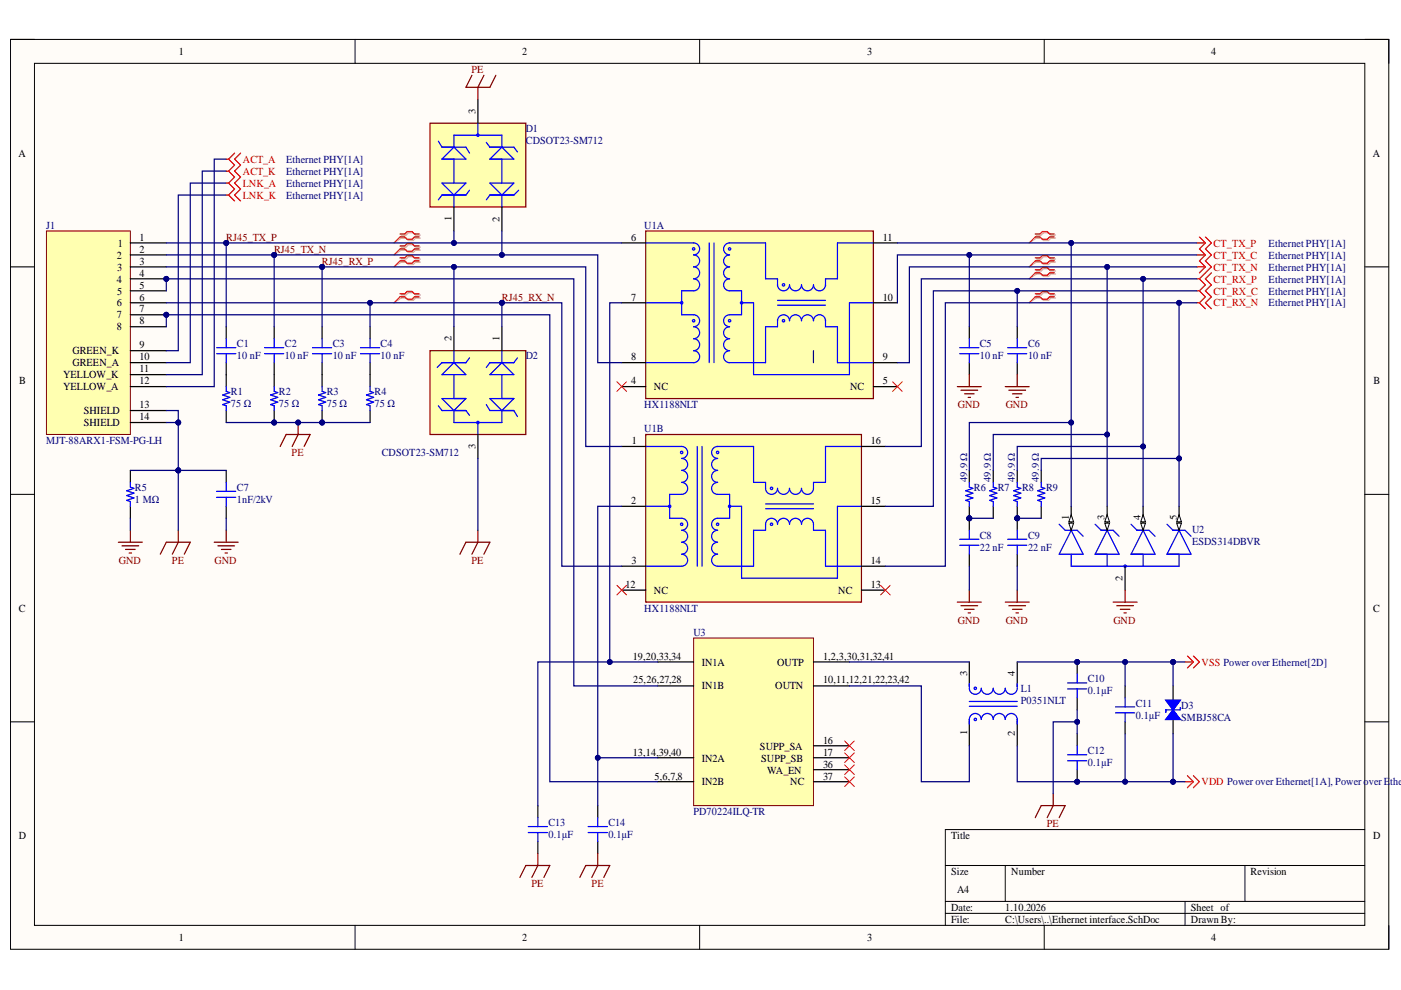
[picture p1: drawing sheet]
<svg xmlns="http://www.w3.org/2000/svg" width="297mm" height="210mm" viewBox="0 0 297 210" stroke-linecap="round" stroke-linejoin="round" font-family="sans-serif">
<defs><g id="words">
<g font-size="2.3">
<text x="37.9" y="11.7">1</text>
<text x="110.7" y="11.7">2</text>
<text x="183.9" y="11.7">3</text>
<text x="256.8" y="11.7">4</text>
<text x="3.9" y="33.3">A</text>
<text x="291" y="33.3">A</text>
<text x="25" y="52.3">1</text>
<text x="29.6" y="51">1</text>
<text x="29.6" y="53.6">2</text>
<text x="133.8" y="51">6</text>
<text x="187.2" y="51">11</text>
<text x="24.8" y="54.8">2</text>
<text x="24.8" y="59.9">4</text>
<text x="24.9" y="57.4">3</text>
<text x="29.6" y="56.1">3</text>
<text x="29.6" y="58.6">4</text>
<text x="24.8" y="65">6</text>
<text x="24.9" y="62.4">5</text>
<text x="29.6" y="61.2">5</text>
<text x="29.6" y="63.7">6</text>
<text x="133.8" y="63.7">7</text>
<text x="187.2" y="63.7">10</text>
<text x="24.8" y="67.5">7</text>
<text x="24.8" y="70.1">8</text>
<text x="29.6" y="66.2">7</text>
<text x="29.6" y="68.8">8</text>
<text x="15.4" y="75.1">GREEN_K</text>
<text x="15.4" y="77.7">GREEN_A</text>
<text x="29.6" y="73.9">9</text>
<text x="29.6" y="76.4">10</text>
<text x="133.8" y="76.4">8</text>
<text x="187.2" y="76.4">9</text>
<text x="4.1" y="81.5">B</text>
<text x="13.4" y="80.2">YELLOW_K</text>
<text x="13.4" y="82.7">YELLOW_A</text>
<text x="29.6" y="78.9">11</text>
<text x="29.6" y="81.5">12</text>
<text x="133.8" y="81.5">4</text>
<text x="138.6" y="82.7">NC</text>
<text x="180.2" y="82.7">NC</text>
<text x="187.2" y="81.5">5</text>
<text x="291.2" y="81.5">B</text>
<text x="17.8" y="87.8">SHIELD</text>
<text x="29.6" y="86.5">13</text>
<text x="29.6" y="89.1">14</text>
<text x="17.8" y="90.4">SHIELD</text>
<text x="134" y="94.2">1</text>
<text x="184.6" y="94.2">16</text>
<text x="133.8" y="106.9">2</text>
<text x="184.6" y="106.9">15</text>
<text x="133.9" y="119.6">3</text>
<text x="184.6" y="119.6">14</text>
<text x="132.6" y="124.6">12</text>
<text x="138.6" y="125.9">NC</text>
<text x="177.7" y="125.9">NC</text>
<text x="184.6" y="124.6">13</text>
<text x="4" y="129.7">C</text>
<text x="291.1" y="129.7">C</text>
<text x="134.1" y="139.8">19,20,33,34</text>
<text x="148.8" y="141.1">IN1A</text>
<text x="164.8" y="141.1">OUTP</text>
<text x="174.5" y="139.8">1,2,3,30,31,32,41</text>
<text x="134.2" y="144.9">25,26,27,28</text>
<text x="148.8" y="146.2">IN1B</text>
<text x="164.3" y="146.2">OUTN</text>
<text x="174.5" y="144.9">10,11,12,21,22,23,42</text>
<text x="134.1" y="160.2">13,14,39,40</text>
<text x="148.8" y="161.5">IN2A</text>
<text x="161.1" y="158.9">SUPP_SA</text>
<text x="161.4" y="161.5">SUPP_SB</text>
<text x="174.5" y="157.7">16</text>
<text x="174.5" y="160.2">17</text>
<text x="138.8" y="165.3">5,6,7,8</text>
<text x="148.8" y="166.5">IN2B</text>
<text x="162.7" y="164">WA_EN</text>
<text x="167.6" y="166.5">NC</text>
<text x="174.5" y="162.7">36</text>
<text x="174.5" y="165.3">37</text>
<text x="4" y="178">D</text>
<text x="201.6" y="178">Title</text>
<text x="291.1" y="178">D</text>
<text x="201.6" y="185.6">Size</text>
<text x="214.4" y="185.6">Number</text>
<text x="265.2" y="185.6">Revision</text>
<text x="202.9" y="189.4">A4</text>
<text x="201.6" y="193.2">Date:</text>
<text x="201.6" y="195.7">File:</text>
<text x="213.1" y="193.2">1.10.2026</text>
<text x="213.1" y="195.7">C:\Users\..\Ethernet interface.SchDoc</text>
<text x="252.5" y="193.2">Sheet of</text>
<text x="252.5" y="195.7">Drawn By:</text>
<text x="37.9" y="199.5">1</text>
<text x="110.7" y="199.5">2</text>
<text x="183.9" y="199.5">3</text>
<text x="256.8" y="199.5">4</text>
</g>
<g font-size="2.3" fill="#800000">
<text x="100" y="15.5">PE</text>
<text x="48" y="51">RJ45_TX_P</text>
<text x="58.1" y="53.6">RJ45_TX_N</text>
<text x="68.3" y="56.1">RJ45_RX_P</text>
<text x="106.4" y="63.7">RJ45_RX_N</text>
<text x="203.1" y="86.5">GND</text>
<text x="213.2" y="86.5">GND</text>
<text x="61.8" y="96.8">PE</text>
<text x="25.2" y="119.6">GND</text>
<text x="36.5" y="119.6">PE</text>
<text x="45.5" y="119.6">GND</text>
<text x="100" y="119.6">PE</text>
<text x="203.1" y="132.2">GND</text>
<text x="213.2" y="132.2">GND</text>
<text x="236.1" y="132.2">GND</text>
<text x="221.9" y="175.4">PE</text>
<text x="112.7" y="188.1">PE</text>
<text x="125.4" y="188.1">PE</text>
</g>
<g font-size="2.3" fill="#000080">
<text x="111.5" y="27.9">D1</text>
<text x="60.6" y="34.6">Ethernet PHY[1A]</text>
<text x="111.5" y="30.5">CDSOT23-SM712</text>
<text x="60.6" y="39.6">Ethernet PHY[1A]</text>
<text x="60.6" y="37.1">Ethernet PHY[1A]</text>
<text x="60.6" y="42.2">Ethernet PHY[1A]</text>
<text x="9.8" y="48.5">J1</text>
<text x="136.6" y="48.5">U1A</text>
<text x="269" y="52.3">Ethernet PHY[1A]</text>
<text x="269" y="57.4">Ethernet PHY[1A]</text>
<text x="269" y="59.9">Ethernet PHY[1A]</text>
<text x="269" y="54.8">Ethernet PHY[1A]</text>
<text x="269" y="65">Ethernet PHY[1A]</text>
<text x="269" y="62.4">Ethernet PHY[1A]</text>
<text x="50.2" y="76.1">10 nF</text>
<text x="50.2" y="73.6">C1</text>
<text x="60.4" y="76.1">10 nF</text>
<text x="60.4" y="73.6">C2</text>
<text x="70.5" y="76.1">10 nF</text>
<text x="70.5" y="73.6">C3</text>
<text x="80.7" y="76.1">10 nF</text>
<text x="80.7" y="73.6">C4</text>
<text x="111.5" y="76.1">D2</text>
<text x="207.7" y="73.6">C5</text>
<text x="207.7" y="76.1">10 nF</text>
<text x="218" y="73.6">C6</text>
<text x="218" y="76.1">10 nF</text>
<text x="49" y="83.7">R1</text>
<text x="59.1" y="83.7">R2</text>
<text x="69.3" y="83.7">R3</text>
<text x="79.4" y="83.7">R4</text>
<text x="49" y="86.3">75 Ω</text>
<text x="59.1" y="86.3">75 Ω</text>
<text x="69.3" y="86.3">75 Ω</text>
<text x="79.4" y="86.3">75 Ω</text>
<text x="136.6" y="86.5">HX1188NLT</text>
<text x="9.8" y="94.2">MJT-88ARX1-FSM-PG-LH</text>
<text x="136.6" y="91.7">U1B</text>
<text x="80.9" y="96.8">CDSOT23-SM712</text>
<text x="28.6" y="106.6">1 MΩ</text>
<text x="28.6" y="104.1">R5</text>
<text x="50.2" y="104.1">C7</text>
<text x="50.2" y="106.6">1nF/2kV</text>
<text x="206.5" y="104.1">R6</text>
<text x="211.5" y="104.1">R7</text>
<text x="216.7" y="104.1">R8</text>
<text x="221.8" y="104.1">R9</text>
<text x="252.7" y="113">U2</text>
<text x="207.7" y="114.2">C8</text>
<text x="207.7" y="116.8">22 nF</text>
<text x="218" y="114.2">C9</text>
<text x="218" y="116.8">22 nF</text>
<text x="252.7" y="115.5">ESDS314DBVR</text>
<text x="136.6" y="129.7">HX1188NLT</text>
<text x="147" y="134.8">U3</text>
<text x="216.4" y="146.7">L1</text>
<text x="216.4" y="149.3">P0351NLT</text>
<text x="230.7" y="144.7">C10</text>
<text x="230.7" y="147.2">0.1µF</text>
<text x="240.8" y="149.8">C11</text>
<text x="240.8" y="152.3">0.1µF</text>
<text x="250.4" y="150.3">D3</text>
<text x="250.4" y="152.9">SMBJ58CA</text>
<text x="230.7" y="160">C12</text>
<text x="230.7" y="162.5">0.1µF</text>
<text x="294.8" y="166.5">ther</text>
<text x="147" y="172.9">PD70224ILQ-TR</text>
<text x="116.3" y="175.2">C13</text>
<text x="116.3" y="177.7">0.1µF</text>
<text x="129" y="175.2">C14</text>
<text x="129" y="177.7">0.1µF</text>
</g>
<g font-size="2.3" fill="#f00">
<text x="51.5" y="34.6">ACT_A</text>
<text x="51.5" y="39.6">LNK_A</text>
<text x="51.5" y="37.1">ACT_K</text>
<text x="51.5" y="42.2">LNK_K</text>
<text x="257.3" y="52.3">CT_TX_P</text>
<text x="257.3" y="57.4">CT_TX_N</text>
<text x="257.3" y="59.9">CT_RX_P</text>
<text x="257.3" y="54.8">CT_TX_C</text>
<text x="257.3" y="65">CT_RX_N</text>
<text x="257.3" y="62.4">CT_RX_C</text>
<text x="254.8" y="141.1">VSS Power over Ethernet[2D]</text>
<text x="254.8" y="166.5">VDD Power over Ethernet[1A], Power over E</text>
</g>
<g font-size="2.2">
<text x="100.8" y="24.1" transform="rotate(-90 100.8 24.1)">3</text>
<text x="95.7" y="46.8" transform="rotate(-90 95.7 46.8)">1</text>
<text x="105.9" y="47" transform="rotate(-90 105.9 47)">2</text>
<text x="95.7" y="72.3" transform="rotate(-90 95.7 72.3)">2</text>
<text x="105.9" y="72.3" transform="rotate(-90 105.9 72.3)">1</text>
<text x="100.8" y="95.1" transform="rotate(-90 100.8 95.1)">3</text>
<text x="226.6" y="110.4" transform="rotate(-90 226.6 110.4)">1</text>
<text x="234.2" y="110.4" transform="rotate(-90 234.2 110.4)">3</text>
<text x="241.8" y="110.4" transform="rotate(-90 241.8 110.4)">4</text>
<text x="249.5" y="110.4" transform="rotate(-90 249.5 110.4)">5</text>
<text x="238" y="123.1" transform="rotate(-90 238 123.1)">2</text>
<text x="205" y="143.4" transform="rotate(-90 205 143.4)">3</text>
<text x="215.2" y="143.4" transform="rotate(-90 215.2 143.4)">4</text>
<text x="205" y="155.9" transform="rotate(-90 205 155.9)">1</text>
<text x="215.2" y="156.2" transform="rotate(-90 215.2 156.2)">2</text>
</g>
<g font-size="2.2" fill="#000080">
<text x="205" y="102.2" transform="rotate(-90 205 102.2)">49.9 Ω</text>
<text x="210.1" y="102.2" transform="rotate(-90 210.1 102.2)">49.9 Ω</text>
<text x="215.2" y="102.2" transform="rotate(-90 215.2 102.2)">49.9 Ω</text>
<text x="220.3" y="102.2" transform="rotate(-90 220.3 102.2)">49.9 Ω</text>
</g>
</g></defs>
<path d="M2.2 8.4h292.3v192.9h-292.3z" fill-rule="evenodd" fill="#fffcf8"/>
<path d="M2.2 8.4h292.3v192.9h-292.3z" fill="none" stroke="#000" stroke-width=".21"/>
<path d="M7.3 13.4h282.1v182.8h-282.1z" fill-rule="evenodd" fill="#fffcf8"/>
<g fill="none" stroke="#000" stroke-width=".21">
<path d="M2.2 8.4h5.1M7.3 13.4h282.1v182.8h-282.1zM75.3 8.4v5M148.3 8.4v5M221.4 8.4v5M289.4 8.4h5.1v5M2.2 56.6h5.1M289.4 56.6h5.1M2.2 104.8h5.1M289.4 104.8h5.1M2.2 153h5.1M289.4 153h5.1"/>
<path d="M289.4 175.9h-89v20.3M75.3 196.2v5.1M148.3 196.2v5.1M200.4 183.5h89M200.4 191.1h89M200.4 193.7h89M213.1 183.5v7.6M221.4 196.2v5.1M251.3 191.1v5.1M264 183.5v7.6M294.5 196.2v5.1"/>
</g>
<circle cx="35.3" cy="59.1" r=".51" fill="#000080"/>
<circle cx="35.3" cy="59.1" r=".51" fill="none" stroke="#000080" stroke-width=".21"/>
<circle cx="35.3" cy="66.7" r=".51" fill="#000080"/>
<circle cx="35.3" cy="66.7" r=".51" fill="none" stroke="#000080" stroke-width=".21"/>
<path d="M9.8 49h17.8v43.1h-17.8z" fill-rule="evenodd" fill="#ffffb0"/>
<path d="M9.8 49h17.8v43.1h-17.8z" fill="none" stroke="#800000" stroke-width=".21"/>
<path d="M27.6 51.5h7.7M27.6 54h7.7M27.6 56.6h7.7M27.6 59.1h7.7M27.6 74.4h7.7" fill="none" stroke="#000" stroke-width=".26"/>
<circle cx="35.3" cy="59.1" r=".51" fill="#000080"/>
<circle cx="35.3" cy="59.1" r=".51" fill="none" stroke="#000080" stroke-width=".21"/>
<path d="M27.6 61.7h7.7M27.6 64.2h7.7M27.6 66.7h7.7" fill="none" stroke="#000" stroke-width=".26"/>
<circle cx="35.3" cy="66.7" r=".51" fill="#000080"/>
<circle cx="35.3" cy="66.7" r=".51" fill="none" stroke="#000080" stroke-width=".21"/>
<path d="M27.6 69.3h7.7M27.6 76.9h7.7M27.6 79.4h7.7M27.6 82h7.7M27.6 87h7.7M27.6 89.6h7.7" fill="none" stroke="#000" stroke-width=".26"/>
<path d="M136.9 49h48.3v35.5h-48.3z" fill-rule="evenodd" fill="#ffffb0"/>
<path d="M136.9 49h48.3v35.5h-48.3z" fill="none" stroke="#800000" stroke-width=".26"/>
<g fill="none" stroke="#00f" stroke-width=".26">
<path d="M136.9 51.5h10.2a1.27 1.27 0 0 1 1.2 1.3 1.27 1.27 0 0 1-1.2 1.2 1.27 1.27 0 0 1 1.2 1.3 1.27 1.27 0 0 1-1.2 1.3 1.27 1.27 0 0 1 1.2 1.3 1.27 1.27 0 0 1-1.2 1.2 1.27 1.27 0 0 1 1.2 1.3 1.27 1.27 0 0 1-1.2 1.3h-2.6v5h2.6a1.27 1.27 0 0 1 1.2 1.3 1.27 1.27 0 0 1-1.2 1.3 1.27 1.27 0 0 1 1.2 1.2 1.27 1.27 0 0 1-1.2 1.3 1.27 1.27 0 0 1 1.2 1.3 1.27 1.27 0 0 1-1.2 1.3 1.27 1.27 0 0 1 1.2 1.2 1.27 1.27 0 0 1-1.2 1.3h-10.2M150.4 51.5v25.4M151.4 51.5v25.4M185.2 51.5h-7.6v7.6h-2.6v1.6M136.9 64.2h7.6M157.2 64.2h2.6v15.2h20.3v-15.2h5.1M164.9 60.6v-1.5h-2.6v-7.6h-7.6a1.27 1.27 0 0 0-1.3 1.3 1.27 1.27 0 0 0 1.3 1.2 1.27 1.27 0 0 0-1.3 1.3 1.27 1.27 0 0 0 1.3 1.3 1.27 1.27 0 0 0-1.3 1.3 1.27 1.27 0 0 0 1.3 1.2 1.27 1.27 0 0 0-1.3 1.3 1.27 1.27 0 0 0 1.3 1.3h2.5v5h-2.5a1.27 1.27 0 0 0-1.3 1.3 1.27 1.27 0 0 0 1.3 1.3 1.27 1.27 0 0 0-1.3 1.2 1.27 1.27 0 0 0 1.3 1.3 1.27 1.27 0 0 0-1.3 1.3 1.27 1.27 0 0 0 1.3 1.3 1.27 1.27 0 0 0-1.3 1.2 1.27 1.27 0 0 0 1.3 1.3h7.6v-7.6h2.6v-1.5M164.9 60.4a1.27 1.27 0 0 0 1.2 1.3 1.27 1.27 0 0 0 1.3-1.3 1.27 1.27 0 0 0 1.3 1.3 1.27 1.27 0 0 0 1.2-1.3 1.27 1.27 0 0 0 1.3 1.3 1.27 1.27 0 0 0 1.3-1.3 1.27 1.27 0 0 0 1.2 1.3 1.27 1.27 0 0 0 1.3-1.3M164.9 68a1.27 1.27 0 0 1 1.2-1.3 1.27 1.27 0 0 1 1.3 1.3 1.27 1.27 0 0 1 1.3-1.3 1.27 1.27 0 0 1 1.2 1.3 1.27 1.27 0 0 1 1.3-1.3 1.27 1.27 0 0 1 1.3 1.3 1.27 1.27 0 0 1 1.2-1.3 1.27 1.27 0 0 1 1.3 1.3M164.9 64.7h10.1M164.9 63.7h10.1M175 67.8v1.5h2.6v7.6h7.6"/>
<circle cx="147.1" cy="52.8" r=".25"/>
<circle cx="154.7" cy="52.8" r=".25"/>
<circle cx="144.5" cy="64.2" r=".25"/>
<circle cx="147.1" cy="68" r=".26"/>
<circle cx="154.7" cy="68" r=".25"/>
<circle cx="157.2" cy="64.2" r=".25"/>
<circle cx="166.1" cy="60.4" r=".25"/>
<circle cx="166.1" cy="68" r=".25"/>
</g>
<path d="M131.8 51.5h5.1M185.2 51.5h5.1M131.8 76.9h5.1M131.8 64.2h5.1M185.2 76.9h5.1M185.2 64.2h5.1M131.8 82h5.1M185.2 82h5.1" fill="none" stroke="#000" stroke-width=".26"/>
<path d="M136.9 92.1h45.7v35.6h-45.7z" fill-rule="evenodd" fill="#ffffb0"/>
<path d="M136.9 92.1h45.7v35.6h-45.7z" fill="none" stroke="#800000" stroke-width=".26"/>
<g fill="none" stroke="#00f" stroke-width=".26">
<path d="M136.9 94.7h7.6a1.27 1.27 0 0 1 1.3 1.2 1.27 1.27 0 0 1-1.3 1.3 1.27 1.27 0 0 1 1.3 1.3 1.27 1.27 0 0 1-1.3 1.2 1.27 1.27 0 0 1 1.3 1.3 1.27 1.27 0 0 1-1.3 1.3 1.27 1.27 0 0 1 1.3 1.2 1.27 1.27 0 0 1-1.3 1.3h-2.5v5.1h2.5a1.27 1.27 0 0 1 1.3 1.3 1.27 1.27 0 0 1-1.3 1.2 1.27 1.27 0 0 1 1.3 1.3 1.27 1.27 0 0 1-1.3 1.3 1.27 1.27 0 0 1 1.3 1.2 1.27 1.27 0 0 1-1.3 1.3 1.27 1.27 0 0 1 1.3 1.3 1.27 1.27 0 0 1-1.3 1.2h-7.6M147.8 94.7v25.3M148.8 94.7v25.3M182.6 94.7h-7.6v7.6h-2.5v1.2a1.27 1.27 0 0 1-1.3 1.3 1.27 1.27 0 0 1-1.3-1.3 1.27 1.27 0 0 1-1.2 1.3 1.27 1.27 0 0 1-1.3-1.3 1.27 1.27 0 0 1-1.3 1.3 1.27 1.27 0 0 1-1.2-1.3 1.27 1.27 0 0 1-1.3 1.3 1.27 1.27 0 0 1-1.3-1.3v-1.2h-2.5v-7.6h-7.7a1.27 1.27 0 0 0-1.2 1.2 1.27 1.27 0 0 0 1.2 1.3 1.27 1.27 0 0 0-1.2 1.3 1.27 1.27 0 0 0 1.2 1.2 1.27 1.27 0 0 0-1.2 1.3 1.27 1.27 0 0 0 1.2 1.3 1.27 1.27 0 0 0-1.2 1.2 1.27 1.27 0 0 0 1.2 1.3h2.6v5.1h-2.6a1.27 1.27 0 0 0-1.2 1.3 1.27 1.27 0 0 0 1.2 1.2 1.27 1.27 0 0 0-1.2 1.3 1.27 1.27 0 0 0 1.2 1.3 1.27 1.27 0 0 0-1.2 1.2 1.27 1.27 0 0 0 1.2 1.3 1.27 1.27 0 0 0-1.2 1.3 1.27 1.27 0 0 0 1.2 1.2h7.7v-7.6h2.5v-1.2a1.27 1.27 0 0 1 1.3-1.3 1.27 1.27 0 0 1 1.3 1.3 1.27 1.27 0 0 1 1.2-1.3 1.27 1.27 0 0 1 1.3 1.3 1.27 1.27 0 0 1 1.3-1.3 1.27 1.27 0 0 1 1.2 1.3 1.27 1.27 0 0 1 1.3-1.3 1.27 1.27 0 0 1 1.3 1.3v1.2h2.5v7.7h7.6M136.9 107.4h5.1M154.7 107.4h2.5v15.2h20.4v-15.2h5M162.3 107.9h10.2M162.3 106.8h10.2"/>
<circle cx="144.5" cy="95.9" r=".25"/>
<circle cx="152.1" cy="95.9" r=".25"/>
<circle cx="142" cy="107.4" r=".25"/>
<circle cx="144.5" cy="111.2" r=".25"/>
<circle cx="152.1" cy="111.2" r=".25"/>
<circle cx="154.7" cy="107.3" r=".25"/>
<circle cx="163.6" cy="103.5" r=".25"/>
<circle cx="163.6" cy="111.2" r=".25"/>
</g>
<path d="M131.8 94.7h5.1M182.6 94.7h5.1M131.8 107.4h5.1M182.6 107.4h5.1M131.8 120h5.1M131.8 125.1h5.1M182.6 120.1h5.1M182.6 125.1h5.1" fill="none" stroke="#000" stroke-width=".26"/>
<path d="M147.1 135.3h25.4v35.5h-25.4z" fill-rule="evenodd" fill="#ffffb0"/>
<path d="M147.1 135.3h25.4v35.5h-25.4z" fill="none" stroke="#800000" stroke-width=".21"/>
<path d="M227.1 107.4v5M238.5 120.1v5M139.4 140.4h7.7M139.4 145.4h7.7M172.5 140.4h7.6M172.5 145.4h7.6M172.5 158.1h7.6M139.4 165.7h7.7M139.4 160.7h7.7M172.5 165.7h7.6M172.5 160.7h7.6M172.5 163.2h7.6" fill="none" stroke="#000" stroke-width=".26"/>
<path d="M130.8 81l2 2M132.8 81l-2 2M189.3 81l2 2M191.3 81l-2 2M130.8 124.1l2 2M132.8 124.1l-2 2M186.7 124.1l2 2M188.7 124.1l-2 2M179.1 164.7l2 2.1M181.1 164.7l-2 2.1" fill="none" stroke="#f00" stroke-width=".21"/>
<g fill="none" stroke="#00f" stroke-width=".26">
<path d="M224.6 111.2l1.2 1.2h2.6l1.3 1.3M227.1 112.4l2.6 5.1h-5.1zM227.1 117.5v2.6h22.9v-2.6M232.2 111.2l1.3 1.2h2.5l1.3 1.3M234.7 112.4l2.6 5.1h-5.1zM234.7 117.5v2.6M239.8 111.2l1.3 1.2h2.5l1.3 1.3M242.4 112.4l2.5 5.1h-5.1zM242.4 117.5v2.6M247.4 111.2l1.3 1.2h2.6l1.2 1.3M250 112.4l2.5 5.1h-5.1z"/>
<circle cx="238.5" cy="120.1" r=".25"/>
</g>
<path d="M226.6 110.9h1l-.5 1.5z" fill="#f8fcff"/>
<path d="M226.6 110.9h1l-.5 1.5z" fill="none" stroke="#000" stroke-width=".21"/>
<path d="M227.1 109.1l.5 1.6h-1z" fill="#f8fcff"/>
<path d="M227.1 109.1l.5 1.6h-1z" fill="none" stroke="#000" stroke-width=".21"/>
<path d="M234.7 107.4v5" fill="none" stroke="#000" stroke-width=".26"/>
<path d="M234.2 110.9h1l-.5 1.5z" fill="#f8fcff"/>
<path d="M234.2 110.9h1l-.5 1.5z" fill="none" stroke="#000" stroke-width=".21"/>
<path d="M234.7 109.1l.5 1.6h-1z" fill="#f8fcff"/>
<path d="M234.7 109.1l.5 1.6h-1z" fill="none" stroke="#000" stroke-width=".21"/>
<path d="M242.4 107.4v5" fill="none" stroke="#000" stroke-width=".26"/>
<path d="M241.9 110.9h1l-.5 1.5z" fill="#f8fcff"/>
<path d="M241.9 110.9h1l-.5 1.5z" fill="none" stroke="#000" stroke-width=".21"/>
<path d="M242.4 109.1l.5 1.6h-1z" fill="#f8fcff"/>
<path d="M242.4 109.1l.5 1.6h-1z" fill="none" stroke="#000" stroke-width=".21"/>
<path d="M250 107.4v5" fill="none" stroke="#000" stroke-width=".26"/>
<path d="M249.5 110.9h1l-.5 1.5z" fill="#f8fcff"/>
<path d="M249.5 110.9h1l-.5 1.5z" fill="none" stroke="#000" stroke-width=".21"/>
<path d="M250 109.1l.5 1.6h-1z" fill="#f8fcff"/>
<path d="M250 109.1l.5 1.6h-1z" fill="none" stroke="#000" stroke-width=".21"/>
<path d="M91.2 74.4h20.3v17.7h-20.3z" fill-rule="evenodd" fill="#ffffb0"/>
<g fill="none" stroke="#800000" stroke-width=".26">
<path d="M91.2 74.4h20.3v17.7h-20.3zM205.5 79.4v2.6M215.7 79.4v2.6M203 82h5.1M203.7 82.7h3.6M204.5 83.5h2M205.3 84.3h.5M213.1 82h5.1M213.9 82.7h3.5M214.7 83.5h2M215.4 84.3h.5M45.4 115h5.1"/>
<path d="M46.2 115.7h3.5M46.9 116.5h2.1M47.7 117.3h.5M48 112.4v2.6"/>
</g>
<g fill="none" stroke="#00f" stroke-width=".26">
<path d="M93.7 79.4l2.5-2.5 2.6 2.5zM96.2 74.4v2.5M96.2 79.4v5.1M99.5 75.9l-.7 1h-5.1l-1 1M103.9 79.4l2.5-2.5 2.5 2.5zM106.4 74.4v2.5M106.4 79.4v5.1M109.7 75.9l-.8 1h-5l-.8 1M203.5 73.7h4M203.5 75h4M205.5 71.8v1.9M205.5 75v1.9"/>
<path d="M213.6 73.7h4.1M213.6 75h4.1M215.7 71.8v1.9M215.7 75v1.9M92.9 86l.8 1h5.1l.7 1.1M93.7 84.5h5.1l-2.6 2.5zM96.2 87v2.6h10.2v-2.6M101.3 89.6v2.5M103.1 85.8l.8 1.2h5l.8 1.3M103.9 84.5h5l-2.5 2.5zM45.9 104.2h4.1M45.9 105.4h4.1"/>
<path d="M48 102.3v1.9M48 105.4v2M112 175.3h4.1M112 176.5h4.1M114 173.4v1.9M114 176.5v1.9M124.7 175.3h4.1M124.7 176.5h4.1M126.7 173.4v1.9M126.7 176.5v1.9"/>
<circle cx="101.3" cy="89.6" r=".25"/>
</g>
<g fill="none" stroke="#000" stroke-width=".26">
<path d="M96.2 69.3v5.1M106.4 69.3v5.1M205.5 69.3v2.5M205.5 76.9v2.5M215.7 69.3v2.5M215.7 76.9v2.5M48 99.7v2.6M101.3 92.1v5.1M48 107.4v2.5M114 170.8v2.6M114 178.4v2.6M126.7 170.8v2.6"/>
<path d="M126.7 178.4v2.6"/>
</g>
<g fill="none" stroke="#f00" stroke-width=".26">
<path d="M48 38.8h.5M48 36.3h.5M48 33.7h.5M48.5 38.8l1.2 1.3M48.5 36.3l1.2 1.2-1.2 1.3M48.5 33.7l1.2 1.3-1.2 1.3M49.7 32.5l-1.2 1.2M51 32.5l-1.3 1.2 1.3 1.3-1.3 1.3 1.3 1.2-1.3 1.3 1.3 1.3M84.8 49.6h1l.5-.5h1.1l.5 .5h1M84.8 50.2h1l.5 .5h1.1l.5-.5h1M84.8 52.1h1l.5-.5h1.1l.5 .5h1M84.8 52.8h1l.5 .5h1.1l.5-.5h1"/>
<path d="M84.8 54.7h1l.5-.5h1.1l.5 .5h1M84.8 55.3h1l.5 .5h1.1l.5-.5h1M219.5 49.6h1l.5-.5h1l.5 .5h1M219.5 50.2h1l.5 .5h1l.5-.5h1M219.5 54.7h1l.5-.5h1l.5 .5h1M219.5 55.3h1l.5 .5h1l.5-.5h1M219.5 57.2h1l.5-.5h1l.5 .5h1M219.5 57.9h1l.5 .5h1l.5-.5h1M84.8 62.3h1l.5-.5h1.1l.5 .5h1M84.8 62.9h1l.5 .5h1.1l.5-.5h1M219.5 62.3h1l.5-.5h1l.5 .5h1M219.5 62.9h1l.5 .5h1l.5-.5h1"/>
</g>
<g fill="none" stroke="#f00" stroke-width=".21">
<path d="M84.8 50.2l-1.3 1.3M84.8 52.8l-1.3 1.2M84.8 55.3l-1.3 1.3M219.5 50.2l-1.3 1.3M219.5 55.3l-1.3 1.3M219.5 57.9l-1.3 1.2M84.8 62.9l-1.3 1.3M219.5 62.9l-1.3 1.3M179.1 157.1l2 2M179.1 159.6l2 2.1M181.1 157.1l-2 2M181.1 159.6l-2 2.1"/>
<path d="M179.1 162.2l2 2M181.1 162.2l-2 2"/>
</g>
<g fill="none" stroke="#d0a19e" stroke-width=".26">
<path d="M85.1 49.9h1l.5-.5h1l.5 .5h1M85.1 50.5h1l.5 .5h1l.5-.5h1M85.1 52.4h1l.5-.5h1l.5 .5h1M85.1 53h1l.5 .5h1l.5-.5h1M85.1 54.9h1l.5-.5h1l.5 .5h1M85.1 55.6h1l.5 .5h1l.5-.5h1M219.7 49.9h1.1l.5-.5h1l.5 .5h1M219.7 50.5h1.1l.5 .5h1l.5-.5h1M219.7 54.9h1.1l.5-.5h1l.5 .5h1M219.7 55.6h1.1l.5 .5h1l.5-.5h1M219.7 57.5h1.1l.5-.5h1l.5 .5h1M219.7 58.1h1.1l.5 .5h1l.5-.5h1"/>
<path d="M85.1 62.5h1l.5-.5h1l.5 .5h1M85.1 63.2h1l.5 .5h1l.5-.5h1M219.7 62.6h1.1l.5-.6h1l.5 .6h1M219.7 63.2h1.1l.5 .5h1l.5-.5h1"/>
</g>
<path d="M85.1 50.5l-1.6 1M85.1 53l-1.6 1M85.1 55.6l-1.6 1M219.7 50.5l-1.5 1M219.7 55.6l-1.5 1M219.7 58.1l-1.5 1M85.1 63.2l-1.6 1M219.7 63.2l-1.5 1" fill="none" stroke="#d0a19e" stroke-width=".21"/>
<circle cx="205.5" cy="109.9" r=".51" fill="#000080"/>
<circle cx="205.5" cy="109.9" r=".51" fill="none" stroke="#000080" stroke-width=".21"/>
<path d="M205.5 99.7v2.6M205.5 107.4v2.5" fill="none" stroke="#000" stroke-width=".26"/>
<circle cx="205.5" cy="109.9" r=".51" fill="#000080"/>
<circle cx="205.5" cy="109.9" r=".51" fill="none" stroke="#000080" stroke-width=".21"/>
<path d="M205.5 102.3v1l.8 .2-1.5 .5 1.5 .6-1.5 .5 1.5 .5-1.5 .5 .7 .2v1.1M210.6 102.3v1l.8 .2-1.6 .5 1.6 .6-1.6 .5 1.6 .5-1.6 .5 .8 .2v1.1" fill="none" stroke="#00f" stroke-width=".26"/>
<path d="M210.6 99.7v2.6M210.6 107.4v2.5" fill="none" stroke="#000" stroke-width=".26"/>
<circle cx="215.7" cy="109.9" r=".51" fill="#000080"/>
<circle cx="215.7" cy="109.9" r=".51" fill="none" stroke="#000080" stroke-width=".21"/>
<path d="M215.7 99.7v2.6M215.7 107.4v2.5" fill="none" stroke="#000" stroke-width=".26"/>
<circle cx="215.7" cy="109.9" r=".51" fill="#000080"/>
<circle cx="215.7" cy="109.9" r=".51" fill="none" stroke="#000080" stroke-width=".21"/>
<path d="M215.7 102.3v1l.7 .2-1.5 .5 1.5 .6-1.5 .5 1.5 .5-1.5 .5 .8 .2v1.1M220.8 102.3v1l.7 .2-1.5 .5 1.5 .6-1.5 .5 1.5 .5-1.5 .5 .8 .2v1.1" fill="none" stroke="#00f" stroke-width=".26"/>
<path d="M220.8 99.7v2.6M220.8 107.4v2.5" fill="none" stroke="#000" stroke-width=".26"/>
<circle cx="205.5" cy="109.9" r=".51" fill="#000080"/>
<circle cx="205.5" cy="109.9" r=".51" fill="none" stroke="#000080" stroke-width=".21"/>
<path d="M205.5 109.9v2.5M205.5 117.5v2.6" fill="none" stroke="#000" stroke-width=".26"/>
<circle cx="205.5" cy="109.9" r=".51" fill="#000080"/>
<circle cx="205.5" cy="109.9" r=".51" fill="none" stroke="#000080" stroke-width=".21"/>
<path d="M203.5 114.3h4M203.5 115.6h4M205.5 112.4v1.9M205.5 115.6v1.9" fill="none" stroke="#00f" stroke-width=".26"/>
<circle cx="215.7" cy="109.9" r=".51" fill="#000080"/>
<circle cx="215.7" cy="109.9" r=".51" fill="none" stroke="#000080" stroke-width=".21"/>
<path d="M215.7 109.9v2.5M215.7 117.5v2.6" fill="none" stroke="#000" stroke-width=".26"/>
<circle cx="215.7" cy="109.9" r=".51" fill="#000080"/>
<circle cx="215.7" cy="109.9" r=".51" fill="none" stroke="#000080" stroke-width=".21"/>
<path d="M213.6 114.3h4.1M213.6 115.6h4.1M215.7 112.4v1.9M215.7 115.6v1.9" fill="none" stroke="#00f" stroke-width=".26"/>
<g fill="none" stroke="#800000" stroke-width=".26">
<path d="M203 127.7h5.1M203.7 128.4h3.6M204.5 129.2h2M205.3 129.9h.5M205.5 125.1v2.6M213.1 127.7h5.1M213.9 128.4h3.5M214.7 129.2h2M215.4 129.9h.5M215.7 125.1v2.6M236 127.7h5.1M236.8 128.4h3.5"/>
<path d="M237.5 129.2h2.1M238.3 129.9h.5M238.5 125.1v2.6"/>
</g>
<g fill="none" stroke="#f00" stroke-width=".26">
<path d="M48 41.4h.5M48.5 41.4l1.2 1.2M49.7 40.1l-1.2 1.3M51 40.1l-1.3 1.3 1.3 1.2M253.8 51.5h1.8M253.8 56.6h1.8M253.8 59.1h.5M253.8 54.1h1.8M254.3 50.2l1.3 1.3M254.3 59.1l1.3 1.3-1.3 1.3M255.6 51.5l-1.3 1.3 1.3 1.3M255.6 50.2l1.2 1.3-1.2 1.3 1.2 1.3-1.2 1.2 1.2 1.3-2.5 2.5"/>
<path d="M255.6 56.6l-1.3 1.3M255.6 54.1l-1.3 1.2 1.3 1.3M256.8 57.9l-1.2 1.2 1.2 1.3-1.2 1.3 1.2 1.2-1.2 1.3 1.2 1.3M253.8 64.2h.5M253.8 61.7h.5M254.3 64.2l1.3 1.3M254.3 61.7l1.3 1.2-1.3 1.3"/>
</g>
<circle cx="48" cy="51.5" r=".51" fill="#000080"/>
<circle cx="48" cy="51.5" r=".51" fill="none" stroke="#000080" stroke-width=".21"/>
<circle cx="58.1" cy="54" r=".51" fill="#000080"/>
<circle cx="58.1" cy="54" r=".51" fill="none" stroke="#000080" stroke-width=".21"/>
<circle cx="68.3" cy="56.6" r=".51" fill="#000080"/>
<circle cx="68.3" cy="56.6" r=".51" fill="none" stroke="#000080" stroke-width=".21"/>
<circle cx="106.4" cy="64.2" r=".51" fill="#000080"/>
<circle cx="106.4" cy="64.2" r=".51" fill="none" stroke="#000080" stroke-width=".21"/>
<path d="M238.5 145.4v2.6M238.5 153v2.6M248.7 145.4v4.1M248.7 151.5v4.1" fill="none" stroke="#000" stroke-width=".26"/>
<path d="M236.5 149.9h4.1M236.5 151.1h4.1M238.5 148v1.9M238.5 151.1v1.9" fill="none" stroke="#00f" stroke-width=".26"/>
<path d="M248.7 150.5l1.5 2h-3z" fill="#00f"/>
<path d="M248.7 150.5l1.5 2h-3z" fill="none" stroke="#00f" stroke-width=".26"/>
<path d="M247.2 148.5h3l-1.5 2z" fill="#00f"/>
<path d="M247.2 148.5h3l-1.5 2z" fill="none" stroke="#00f" stroke-width=".26"/>
<path d="M248.7 150.5l1.5 2h-3z" fill="#00f"/>
<path d="M248.7 150.5l1.5 2h-3z" fill="none" stroke="#00f" stroke-width=".26"/>
<path d="M247.2 148.5h3l-1.5 2z" fill="#00f"/>
<g fill="none" stroke="#00f" stroke-width=".26">
<path d="M205.5 153.6a1.77 1.77 0 0 1 .9-2.3 1.27 1.27 0 0 1 1.7 1.2 1.27 1.27 0 0 1 1.2-1.2 1.27 1.27 0 0 1 1.3 1.2 1.27 1.27 0 0 1 1.3-1.2 1.27 1.27 0 0 1 1.2 1.2 1.27 1.27 0 0 1 1.3-1.2 1.27 1.27 0 0 1 1.3 1.2v1.1M205.5 145.9a1.27 1.27 0 0 0 1.3 1.3 1.27 1.27 0 0 0 1.3-1.3 1.27 1.27 0 0 0 1.2 1.3 1.27 1.27 0 0 0 1.3-1.3 1.27 1.27 0 0 0 1.3 1.3 1.27 1.27 0 0 0 1.2-1.3 1.27 1.27 0 0 0 1.3 1.3 1.27 1.27 0 0 0 1.3-1.3M205.5 149.8h10.2M205.5 148.7h10.2M205.5 144.9v.8M215.7 144.9v.8M247.2 148.5h3l-1.5 2zM250.2 150v.5h-3v.5"/>
<circle cx="206.8" cy="152.5" r=".25"/>
<circle cx="206.8" cy="145.9" r=".25"/>
</g>
<path d="M251.8 139.1l1.2 1.3M253 139.1l1.3 1.3-1.3 1.2M251.3 140.4h1.7M253 140.4l-1.2 1.2M251.3 165.7h1.7M251.8 164.5l1.2 1.2M253 165.7l-1.2 1.3M253 164.5l1.3 1.2-1.3 1.3" fill="none" stroke="#f00" stroke-width=".26"/>
<path d="M34 117.5l1.3-2.5h5l-1.2 2.5M37.8 112.4v2.6l-1.3 2.5M97.5 117.5l1.3-2.5h5.1l-1.3 2.5M101.3 112.4v2.6l-1.2 2.5M110.2 186l1.3-2.5h5.1l-1.3 2.5M114 181v2.5l-1.2 2.5M122.9 186l1.3-2.5h5.1l-1.3 2.5M126.7 181v2.5l-1.2 2.5" fill="none" stroke="#800000" stroke-width=".26"/>
<path d="M205.5 140.4v5M205.5 153v5.1M215.7 140.4v5M215.7 153v5.1" fill="none" stroke="#000" stroke-width=".26"/>
<circle cx="228.4" cy="140.4" r=".51" fill="#000080"/>
<circle cx="228.4" cy="140.4" r=".51" fill="none" stroke="#000080" stroke-width=".21"/>
<path d="M228.4 140.4v2.5M228.4 148v2.5" fill="none" stroke="#000" stroke-width=".26"/>
<circle cx="228.4" cy="140.4" r=".51" fill="#000080"/>
<circle cx="228.4" cy="140.4" r=".51" fill="none" stroke="#000080" stroke-width=".21"/>
<path d="M226.4 144.8h4M226.4 146.1h4M228.4 142.9v1.9M228.4 146.1v1.9" fill="none" stroke="#00f" stroke-width=".26"/>
<circle cx="228.4" cy="165.7" r=".51" fill="#000080"/>
<circle cx="228.4" cy="165.7" r=".51" fill="none" stroke="#000080" stroke-width=".21"/>
<path d="M228.4 163.2v2.5" fill="none" stroke="#000" stroke-width=".26"/>
<circle cx="228.4" cy="165.7" r=".51" fill="#000080"/>
<circle cx="228.4" cy="165.7" r=".51" fill="none" stroke="#000080" stroke-width=".21"/>
<path d="M48 69.3v2.5M48 76.9v5.1M27.6 99.7v2.6M48 87v2.6M27.6 107.4v2.5M228.4 155.6v2.5" fill="none" stroke="#000" stroke-width=".26"/>
<path d="M45.9 73.7h4.1M45.9 75h4.1M48 71.8v1.9M48 75v1.9M48 82v1l.7 .2-1.5 .5 1.5 .6-1.5 .5 1.5 .5-1.5 .5 .8 .2v1M27.6 102.3v1l.8 .2-1.5 .5 1.5 .6-1.5 .5 1.5 .5-1.5 .5 .7 .2v1.1M228.4 158.1v1.9M226.4 160h4M226.4 161.3h4M228.4 161.3v1.9" fill="none" stroke="#00f" stroke-width=".26"/>
<path d="M25.1 115h5.1M25.9 115.7h3.5M26.6 116.5h2.1M27.4 117.3h.5M27.6 112.4v2.6M219.5 173.4l1.3-2.6h5l-1.2 2.6M223.3 168.3v2.5l-1.3 2.6" fill="none" stroke="#800000" stroke-width=".26"/>
<path d="M91.2 26.1h20.3v17.8h-20.3z" fill-rule="evenodd" fill="#ffffb0"/>
<path d="M100.1 16l-1.3 2.5h5.1l1.2-2.5M102.6 16l-1.3 2.5v2.5M91.2 26.1h20.3v17.8h-20.3z" fill="none" stroke="#800000" stroke-width=".26"/>
<g fill="none" stroke="#00f" stroke-width=".26">
<path d="M92.9 29.9l.8 1.3h5.1l.7 1.3M93.7 38.8h5.1l-2.6 2.6zM93.7 33.7l2.5-2.5 2.6 2.5zM96.2 31.2v-2.5h10.2v2.5M96.2 33.7v5.1M101.3 26.1v2.6M103.1 30.2l.8 1h5l.8 1M103.9 38.8h5l-2.5 2.6zM103.9 33.7l2.5-2.5 2.5 2.5zM106.4 33.7v5.1M96.2 41.4v2.5M99.5 40.3l-.7 1.1h-5.1l-.8 1"/>
<path d="M106.4 41.4v2.5M110 40.3l-1.1 1.1h-5l-.8 1M56.1 73.7h4.1M56.1 75h4.1M58.1 71.8v1.9M58.1 75v1.9"/>
<circle cx="101.3" cy="28.7" r=".25"/>
</g>
<path d="M101.3 21v5.1M96.2 43.9v5.1M106.4 43.9v5.1M58.1 69.3v2.5M58.1 76.9v2.5" fill="none" stroke="#000" stroke-width=".26"/>
<circle cx="58.1" cy="89.6" r=".51" fill="#000080"/>
<circle cx="58.1" cy="89.6" r=".51" fill="none" stroke="#000080" stroke-width=".21"/>
<path d="M58.1 79.4v2.6M58.1 87v2.6" fill="none" stroke="#000" stroke-width=".26"/>
<circle cx="58.1" cy="89.6" r=".51" fill="#000080"/>
<circle cx="58.1" cy="89.6" r=".51" fill="none" stroke="#000080" stroke-width=".21"/>
<path d="M66.3 73.7h4M66.3 75h4M68.3 71.8v1.9M68.3 75v1.9M58.1 82v1l.8 .2-1.5 .5 1.5 .6-1.5 .5 1.5 .5-1.5 .5 .7 .2v1" fill="none" stroke="#00f" stroke-width=".26"/>
<path d="M68.3 69.3v2.5M68.3 76.9v2.5" fill="none" stroke="#000" stroke-width=".26"/>
<circle cx="68.3" cy="89.6" r=".51" fill="#000080"/>
<circle cx="68.3" cy="89.6" r=".51" fill="none" stroke="#000080" stroke-width=".21"/>
<path d="M68.3 79.4v2.6M68.3 87v2.6" fill="none" stroke="#000" stroke-width=".26"/>
<circle cx="68.3" cy="89.6" r=".51" fill="#000080"/>
<circle cx="68.3" cy="89.6" r=".51" fill="none" stroke="#000080" stroke-width=".21"/>
<path d="M76.4 73.7h4.1M76.4 75h4.1M78.5 71.8v1.9M78.5 75v1.9M68.3 82v1l.8 .2-1.6 .5 1.6 .6-1.6 .5 1.6 .5-1.6 .5 .8 .2v1M78.5 82v1l.7 .2-1.5 .5 1.5 .6-1.5 .5 1.5 .5-1.5 .5 .8 .2v1" fill="none" stroke="#00f" stroke-width=".26"/>
<path d="M78.5 69.3v2.5M78.5 76.9v5.1M78.5 87v2.6" fill="none" stroke="#000" stroke-width=".26"/>
<path d="M59.4 94.7l1.3-2.6h5.1l-1.3 2.6M63.2 89.6v2.5l-1.3 2.6" fill="none" stroke="#800000" stroke-width=".26"/>
<circle cx="63.2" cy="89.6" r=".51" fill="#000080"/>
<circle cx="63.2" cy="89.6" r=".51" fill="none" stroke="#000080" stroke-width=".21"/>
<path d="M131.8 64.2h-2.5v76.2h10.1" fill="none" stroke="#000080" stroke-width=".26"/>
<circle cx="129.3" cy="140.4" r=".51" fill="#000080"/>
<circle cx="129.3" cy="140.4" r=".51" fill="none" stroke="#000080" stroke-width=".21"/>
<path d="M131.8 107.4h-5.1v53.3h12.7" fill="none" stroke="#000080" stroke-width=".26"/>
<circle cx="126.7" cy="160.7" r=".51" fill="#000080"/>
<circle cx="126.7" cy="160.7" r=".51" fill="none" stroke="#000080" stroke-width=".21"/>
<path d="M48 36.3h-5.1v43.1h-7.6M48 33.7h-2.6v48.3h-10.1M48 38.8h-7.7v38.1h-5M35.3 69.3v-2.6h81.3v99h22.8" fill="none" stroke="#000080" stroke-width=".26"/>
<circle cx="35.3" cy="66.7" r=".51" fill="#000080"/>
<circle cx="35.3" cy="66.7" r=".51" fill="none" stroke="#000080" stroke-width=".21"/>
<path d="M35.3 64.2h83.8v55.8h12.7" fill="none" stroke="#000080" stroke-width=".26"/>
<circle cx="106.4" cy="64.2" r=".51" fill="#000080"/>
<circle cx="106.4" cy="64.2" r=".51" fill="none" stroke="#000080" stroke-width=".21"/>
<circle cx="78.5" cy="64.2" r=".51" fill="#000080"/>
<circle cx="78.5" cy="64.2" r=".51" fill="none" stroke="#000080" stroke-width=".21"/>
<path d="M35.3 61.7v-2.6h86.4v86.3h17.7" fill="none" stroke="#000080" stroke-width=".26"/>
<circle cx="35.3" cy="59.1" r=".51" fill="#000080"/>
<circle cx="35.3" cy="59.1" r=".51" fill="none" stroke="#000080" stroke-width=".21"/>
<path d="M35.3 56.6h88.9v38.1h7.6" fill="none" stroke="#000080" stroke-width=".26"/>
<circle cx="96.2" cy="56.6" r=".51" fill="#000080"/>
<circle cx="96.2" cy="56.6" r=".51" fill="none" stroke="#000080" stroke-width=".21"/>
<circle cx="68.3" cy="56.6" r=".51" fill="#000080"/>
<circle cx="68.3" cy="56.6" r=".51" fill="none" stroke="#000080" stroke-width=".21"/>
<path d="M35.3 54h91.4v22.9h5.1" fill="none" stroke="#000080" stroke-width=".26"/>
<circle cx="106.4" cy="54" r=".51" fill="#000080"/>
<circle cx="106.4" cy="54" r=".51" fill="none" stroke="#000080" stroke-width=".21"/>
<circle cx="58.1" cy="54" r=".51" fill="#000080"/>
<circle cx="58.1" cy="54" r=".51" fill="none" stroke="#000080" stroke-width=".21"/>
<path d="M35.3 51.5h96.5" fill="none" stroke="#000080" stroke-width=".26"/>
<circle cx="96.2" cy="51.5" r=".51" fill="#000080"/>
<circle cx="96.2" cy="51.5" r=".51" fill="none" stroke="#000080" stroke-width=".21"/>
<circle cx="48" cy="51.5" r=".51" fill="#000080"/>
<circle cx="48" cy="51.5" r=".51" fill="none" stroke="#000080" stroke-width=".21"/>
<path d="M172.5 74.4v2.5M253.8 61.7h-55.9v45.7h-10.2" fill="none" stroke="#000080" stroke-width=".26"/>
<circle cx="215.7" cy="61.7" r=".51" fill="#000080"/>
<circle cx="215.7" cy="61.7" r=".51" fill="none" stroke="#000080" stroke-width=".21"/>
<path d="M101.3 97.2v15.2M48 109.9v2.5M129.3 140.4h-15.3v30.4" fill="none" stroke="#000080" stroke-width=".26"/>
<circle cx="129.3" cy="140.4" r=".51" fill="#000080"/>
<circle cx="129.3" cy="140.4" r=".51" fill="none" stroke="#000080" stroke-width=".21"/>
<path d="M190.3 51.5h63.5" fill="none" stroke="#000080" stroke-width=".26"/>
<circle cx="227.1" cy="51.5" r=".51" fill="#000080"/>
<circle cx="227.1" cy="51.5" r=".51" fill="none" stroke="#000080" stroke-width=".21"/>
<path d="M253.8 54.1h-63.5v10.1" fill="none" stroke="#000080" stroke-width=".26"/>
<circle cx="205.5" cy="54" r=".51" fill="#000080"/>
<circle cx="205.5" cy="54" r=".51" fill="none" stroke="#000080" stroke-width=".21"/>
<path d="M253.8 56.6h-61v20.3h-2.5" fill="none" stroke="#000080" stroke-width=".26"/>
<circle cx="234.7" cy="56.6" r=".51" fill="#000080"/>
<circle cx="234.7" cy="56.6" r=".51" fill="none" stroke="#000080" stroke-width=".21"/>
<path d="M227.1 51.5v55.9" fill="none" stroke="#000080" stroke-width=".26"/>
<circle cx="227.1" cy="89.6" r=".51" fill="#000080"/>
<circle cx="227.1" cy="89.6" r=".51" fill="none" stroke="#000080" stroke-width=".21"/>
<circle cx="227.1" cy="51.5" r=".51" fill="#000080"/>
<circle cx="227.1" cy="51.5" r=".51" fill="none" stroke="#000080" stroke-width=".21"/>
<path d="M234.7 56.6v50.8" fill="none" stroke="#000080" stroke-width=".26"/>
<circle cx="234.7" cy="92.1" r=".51" fill="#000080"/>
<circle cx="234.7" cy="92.1" r=".51" fill="none" stroke="#000080" stroke-width=".21"/>
<circle cx="234.7" cy="56.6" r=".51" fill="#000080"/>
<circle cx="234.7" cy="56.6" r=".51" fill="none" stroke="#000080" stroke-width=".21"/>
<path d="M242.4 59.1v48.3" fill="none" stroke="#000080" stroke-width=".26"/>
<circle cx="242.4" cy="59.1" r=".51" fill="#000080"/>
<circle cx="242.4" cy="59.1" r=".51" fill="none" stroke="#000080" stroke-width=".21"/>
<circle cx="242.4" cy="94.7" r=".51" fill="#000080"/>
<circle cx="242.4" cy="94.7" r=".51" fill="none" stroke="#000080" stroke-width=".21"/>
<path d="M250 64.2v43.2" fill="none" stroke="#000080" stroke-width=".26"/>
<circle cx="250" cy="97.2" r=".51" fill="#000080"/>
<circle cx="250" cy="97.2" r=".51" fill="none" stroke="#000080" stroke-width=".21"/>
<circle cx="250" cy="64.2" r=".51" fill="#000080"/>
<circle cx="250" cy="64.2" r=".51" fill="none" stroke="#000080" stroke-width=".21"/>
<path d="M253.8 64.2h-53.4v55.9h-12.7" fill="none" stroke="#000080" stroke-width=".26"/>
<circle cx="250" cy="64.2" r=".51" fill="#000080"/>
<circle cx="250" cy="64.2" r=".51" fill="none" stroke="#000080" stroke-width=".21"/>
<path d="M253.8 59.1h-58.5v35.6h-7.6" fill="none" stroke="#000080" stroke-width=".26"/>
<circle cx="242.4" cy="59.1" r=".51" fill="#000080"/>
<circle cx="242.4" cy="59.1" r=".51" fill="none" stroke="#000080" stroke-width=".21"/>
<path d="M205.5 54.1v15.2" fill="none" stroke="#000080" stroke-width=".26"/>
<circle cx="205.5" cy="54" r=".51" fill="#000080"/>
<circle cx="205.5" cy="54" r=".51" fill="none" stroke="#000080" stroke-width=".21"/>
<path d="M215.7 61.7v7.6" fill="none" stroke="#000080" stroke-width=".26"/>
<circle cx="215.7" cy="61.7" r=".51" fill="#000080"/>
<circle cx="215.7" cy="61.7" r=".51" fill="none" stroke="#000080" stroke-width=".21"/>
<path d="M227.1 89.6h-21.6v10.1" fill="none" stroke="#000080" stroke-width=".26"/>
<circle cx="227.1" cy="89.6" r=".51" fill="#000080"/>
<circle cx="227.1" cy="89.6" r=".51" fill="none" stroke="#000080" stroke-width=".21"/>
<path d="M234.7 92.1h-24.1v7.6" fill="none" stroke="#000080" stroke-width=".26"/>
<circle cx="234.7" cy="92.1" r=".51" fill="#000080"/>
<circle cx="234.7" cy="92.1" r=".51" fill="none" stroke="#000080" stroke-width=".21"/>
<path d="M242.4 94.7h-26.7v5" fill="none" stroke="#000080" stroke-width=".26"/>
<circle cx="242.4" cy="94.7" r=".51" fill="#000080"/>
<circle cx="242.4" cy="94.7" r=".51" fill="none" stroke="#000080" stroke-width=".21"/>
<path d="M250 97.2h-29.2v2.5" fill="none" stroke="#000080" stroke-width=".26"/>
<circle cx="250" cy="97.2" r=".51" fill="#000080"/>
<circle cx="250" cy="97.2" r=".51" fill="none" stroke="#000080" stroke-width=".21"/>
<path d="M205.5 109.9h5.1" fill="none" stroke="#000080" stroke-width=".26"/>
<circle cx="205.5" cy="109.9" r=".51" fill="#000080"/>
<circle cx="205.5" cy="109.9" r=".51" fill="none" stroke="#000080" stroke-width=".21"/>
<path d="M215.7 109.9h5.1" fill="none" stroke="#000080" stroke-width=".26"/>
<circle cx="215.7" cy="109.9" r=".51" fill="#000080"/>
<circle cx="215.7" cy="109.9" r=".51" fill="none" stroke="#000080" stroke-width=".21"/>
<path d="M48 41.4h-10.2v33h-2.5M37.8 99.7h10.2M205.5 120.1v5M215.7 120.1v5" fill="none" stroke="#000080" stroke-width=".26"/>
<circle cx="37.8" cy="99.7" r=".51" fill="#000080"/>
<circle cx="37.8" cy="99.7" r=".51" fill="none" stroke="#000080" stroke-width=".21"/>
<path d="M180.1 145.4h15.2v20.3h10.2v-7.6M180.1 140.4h25.4M248.7 155.6v10.1" fill="none" stroke="#000080" stroke-width=".26"/>
<circle cx="248.7" cy="165.7" r=".51" fill="#000080"/>
<circle cx="248.7" cy="165.7" r=".51" fill="none" stroke="#000080" stroke-width=".21"/>
<path d="M248.7 140.4v5" fill="none" stroke="#000080" stroke-width=".26"/>
<circle cx="248.7" cy="140.4" r=".51" fill="#000080"/>
<circle cx="248.7" cy="140.4" r=".51" fill="none" stroke="#000080" stroke-width=".21"/>
<path d="M248.7 165.7h2.6" fill="none" stroke="#000080" stroke-width=".26"/>
<circle cx="248.7" cy="165.7" r=".51" fill="#000080"/>
<circle cx="248.7" cy="165.7" r=".51" fill="none" stroke="#000080" stroke-width=".21"/>
<path d="M248.7 140.4h2.6" fill="none" stroke="#000080" stroke-width=".26"/>
<circle cx="248.7" cy="140.4" r=".51" fill="#000080"/>
<circle cx="248.7" cy="140.4" r=".51" fill="none" stroke="#000080" stroke-width=".21"/>
<path d="M238.5 155.6v10.1" fill="none" stroke="#000080" stroke-width=".26"/>
<circle cx="238.5" cy="165.7" r=".51" fill="#000080"/>
<circle cx="238.5" cy="165.7" r=".51" fill="none" stroke="#000080" stroke-width=".21"/>
<path d="M238.5 140.4v5" fill="none" stroke="#000080" stroke-width=".26"/>
<circle cx="238.5" cy="140.4" r=".51" fill="#000080"/>
<circle cx="238.5" cy="140.4" r=".51" fill="none" stroke="#000080" stroke-width=".21"/>
<path d="M215.7 158.1v7.6h33" fill="none" stroke="#000080" stroke-width=".26"/>
<circle cx="228.4" cy="165.7" r=".51" fill="#000080"/>
<circle cx="228.4" cy="165.7" r=".51" fill="none" stroke="#000080" stroke-width=".21"/>
<circle cx="238.5" cy="165.7" r=".51" fill="#000080"/>
<circle cx="238.5" cy="165.7" r=".51" fill="none" stroke="#000080" stroke-width=".21"/>
<circle cx="248.7" cy="165.7" r=".51" fill="#000080"/>
<circle cx="248.7" cy="165.7" r=".51" fill="none" stroke="#000080" stroke-width=".21"/>
<path d="M215.7 140.4h33" fill="none" stroke="#000080" stroke-width=".26"/>
<circle cx="228.4" cy="140.4" r=".51" fill="#000080"/>
<circle cx="228.4" cy="140.4" r=".51" fill="none" stroke="#000080" stroke-width=".21"/>
<circle cx="238.5" cy="140.4" r=".51" fill="#000080"/>
<circle cx="238.5" cy="140.4" r=".51" fill="none" stroke="#000080" stroke-width=".21"/>
<circle cx="248.7" cy="140.4" r=".51" fill="#000080"/>
<circle cx="248.7" cy="140.4" r=".51" fill="none" stroke="#000080" stroke-width=".21"/>
<path d="M228.4 150.5v5.1" fill="none" stroke="#000080" stroke-width=".26"/>
<circle cx="228.4" cy="153" r=".51" fill="#000080"/>
<circle cx="228.4" cy="153" r=".51" fill="none" stroke="#000080" stroke-width=".21"/>
<path d="M228.4 153h-5.1v15.3" fill="none" stroke="#000080" stroke-width=".26"/>
<circle cx="228.4" cy="153" r=".51" fill="#000080"/>
<circle cx="228.4" cy="153" r=".51" fill="none" stroke="#000080" stroke-width=".21"/>
<path d="M27.6 99.7h10.2" fill="none" stroke="#000080" stroke-width=".26"/>
<circle cx="37.8" cy="99.7" r=".51" fill="#000080"/>
<circle cx="37.8" cy="99.7" r=".51" fill="none" stroke="#000080" stroke-width=".21"/>
<path d="M27.6 109.9v2.5M126.7 160.7v10.1" fill="none" stroke="#000080" stroke-width=".26"/>
<circle cx="126.7" cy="160.7" r=".51" fill="#000080"/>
<circle cx="126.7" cy="160.7" r=".51" fill="none" stroke="#000080" stroke-width=".21"/>
<path d="M48 89.6h30.5" fill="none" stroke="#000080" stroke-width=".26"/>
<circle cx="58.1" cy="89.6" r=".51" fill="#000080"/>
<circle cx="58.1" cy="89.6" r=".51" fill="none" stroke="#000080" stroke-width=".21"/>
<circle cx="63.2" cy="89.6" r=".51" fill="#000080"/>
<circle cx="63.2" cy="89.6" r=".51" fill="none" stroke="#000080" stroke-width=".21"/>
<circle cx="68.3" cy="89.6" r=".51" fill="#000080"/>
<circle cx="68.3" cy="89.6" r=".51" fill="none" stroke="#000080" stroke-width=".21"/>
<path d="M48 51.5v17.8" fill="none" stroke="#000080" stroke-width=".26"/>
<circle cx="48" cy="51.5" r=".51" fill="#000080"/>
<circle cx="48" cy="51.5" r=".51" fill="none" stroke="#000080" stroke-width=".21"/>
<path d="M58.1 54v15.3" fill="none" stroke="#000080" stroke-width=".26"/>
<circle cx="58.1" cy="54" r=".51" fill="#000080"/>
<circle cx="58.1" cy="54" r=".51" fill="none" stroke="#000080" stroke-width=".21"/>
<path d="M68.3 56.6v12.7" fill="none" stroke="#000080" stroke-width=".26"/>
<circle cx="68.3" cy="56.6" r=".51" fill="#000080"/>
<circle cx="68.3" cy="56.6" r=".51" fill="none" stroke="#000080" stroke-width=".21"/>
<path d="M78.5 64.2v5.1" fill="none" stroke="#000080" stroke-width=".26"/>
<circle cx="78.5" cy="64.2" r=".51" fill="#000080"/>
<circle cx="78.5" cy="64.2" r=".51" fill="none" stroke="#000080" stroke-width=".21"/>
<path d="M35.3 89.6h2.5" fill="none" stroke="#000080" stroke-width=".26"/>
<circle cx="37.8" cy="89.6" r=".51" fill="#000080"/>
<circle cx="37.8" cy="89.6" r=".51" fill="none" stroke="#000080" stroke-width=".21"/>
<path d="M35.3 87h2.5v2.6" fill="none" stroke="#000080" stroke-width=".26"/>
<circle cx="37.8" cy="89.6" r=".51" fill="#000080"/>
<circle cx="37.8" cy="89.6" r=".51" fill="none" stroke="#000080" stroke-width=".21"/>
<path d="M37.8 99.7v12.7" fill="none" stroke="#000080" stroke-width=".26"/>
<circle cx="37.8" cy="99.7" r=".51" fill="#000080"/>
<circle cx="37.8" cy="99.7" r=".51" fill="none" stroke="#000080" stroke-width=".21"/>
<path d="M37.8 89.6v10.1" fill="none" stroke="#000080" stroke-width=".26"/>
<circle cx="37.8" cy="99.7" r=".51" fill="#000080"/>
<circle cx="37.8" cy="99.7" r=".51" fill="none" stroke="#000080" stroke-width=".21"/>
<circle cx="37.8" cy="89.6" r=".51" fill="#000080"/>
<circle cx="37.8" cy="89.6" r=".51" fill="none" stroke="#000080" stroke-width=".21"/>
<path d="M106.4 64.2v5.1" fill="none" stroke="#000080" stroke-width=".26"/>
<circle cx="106.4" cy="64.2" r=".51" fill="#000080"/>
<circle cx="106.4" cy="64.2" r=".51" fill="none" stroke="#000080" stroke-width=".21"/>
<path d="M96.2 56.6v12.7" fill="none" stroke="#000080" stroke-width=".26"/>
<circle cx="96.2" cy="56.6" r=".51" fill="#000080"/>
<circle cx="96.2" cy="56.6" r=".51" fill="none" stroke="#000080" stroke-width=".21"/>
<path d="M96.2 49v2.5" fill="none" stroke="#000080" stroke-width=".26"/>
<circle cx="96.2" cy="51.5" r=".51" fill="#000080"/>
<circle cx="96.2" cy="51.5" r=".51" fill="none" stroke="#000080" stroke-width=".21"/>
<path d="M106.4 49v5" fill="none" stroke="#000080" stroke-width=".26"/>
<circle cx="106.4" cy="54" r=".51" fill="#000080"/>
<circle cx="106.4" cy="54" r=".51" fill="none" stroke="#000080" stroke-width=".21"/>
<use href="#words"/>
</svg>
